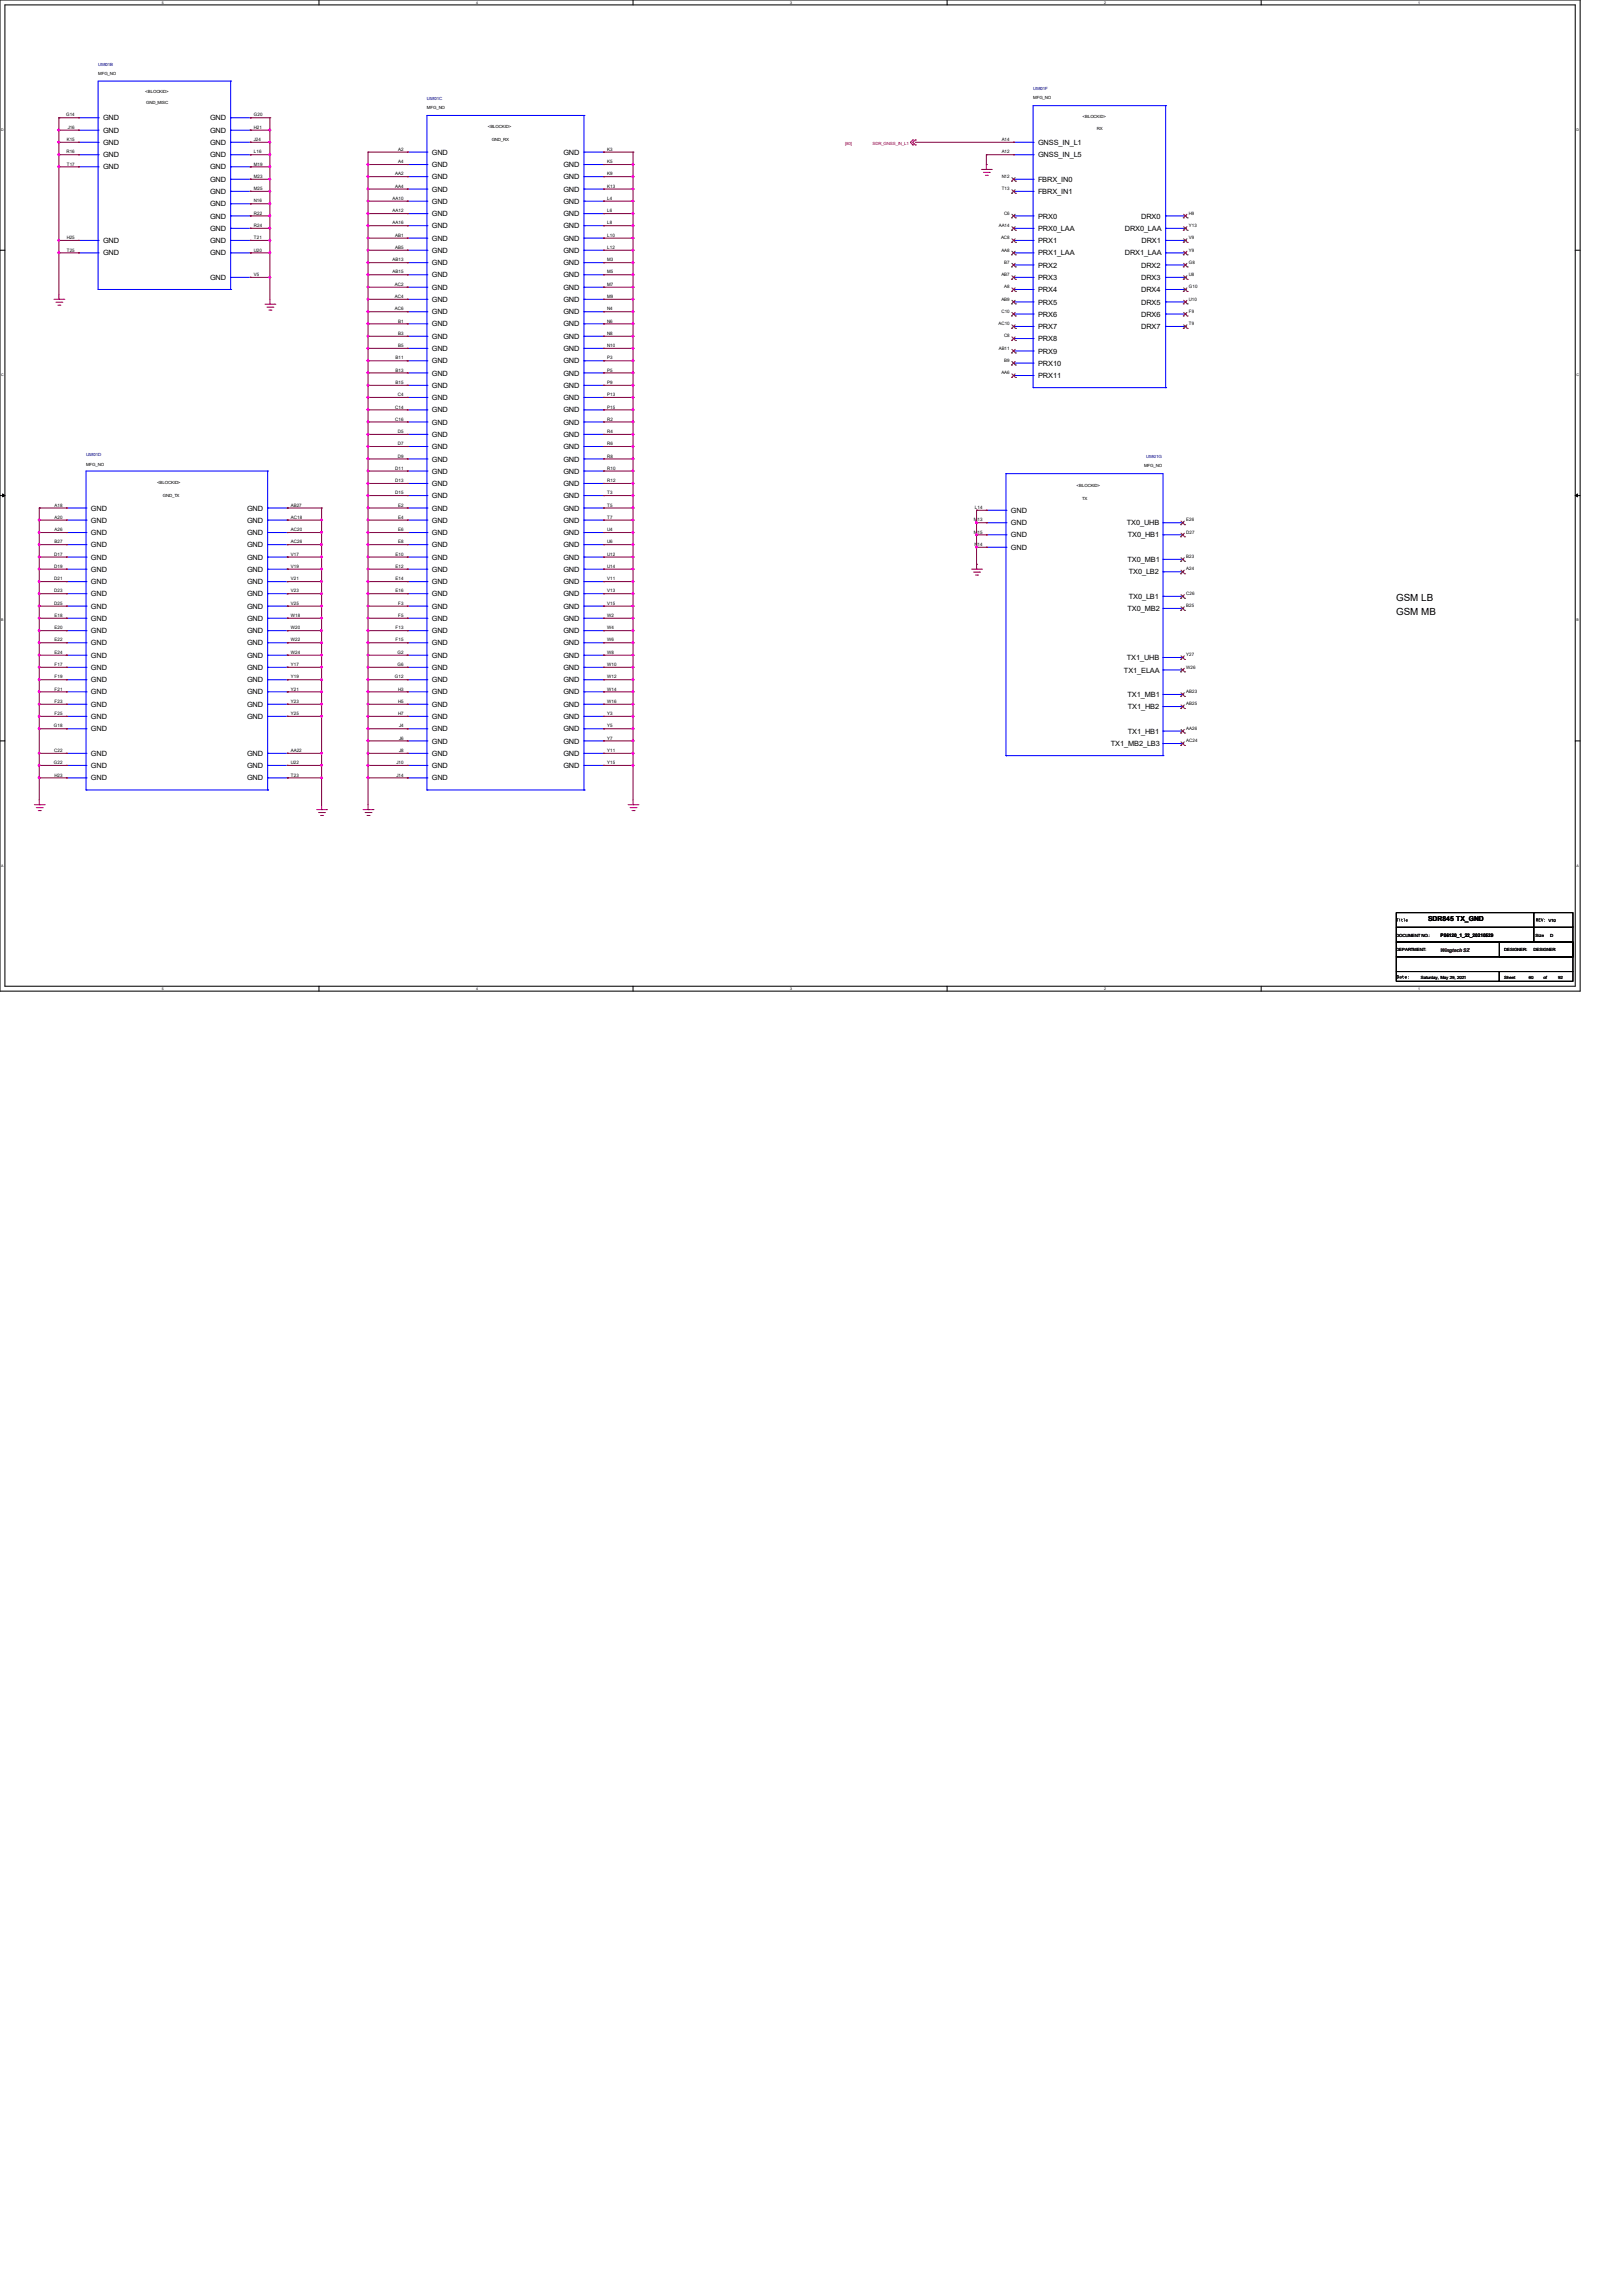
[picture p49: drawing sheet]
<svg xmlns="http://www.w3.org/2000/svg" width="210mm" height="297mm" viewBox="0 0 210 297" stroke-linecap="round" stroke-linejoin="round" font-family="sans-serif">
<defs><g id="words">
<g font-size="1.3">
<text x="180.7" y="77.7">GSM LB</text>
<text x="180.7" y="79.6">GSM MB</text>
</g>
<g font-size=".9">
<text x="13.3" y="15.6">GND</text>
<text x="13.3" y="17.2">GND</text>
<text x="27.2" y="15.6">GND</text>
<text x="27.2" y="17.2">GND</text>
<text x="13.3" y="18.8">GND</text>
<text x="13.3" y="20.4">GND</text>
<text x="13.3" y="21.9">GND</text>
<text x="27.2" y="18.8">GND</text>
<text x="27.2" y="20.4">GND</text>
<text x="27.2" y="21.9">GND</text>
<text x="27.2" y="23.5">GND</text>
<text x="55.9" y="20">GND</text>
<text x="55.9" y="21.6">GND</text>
<text x="55.9" y="23.2">GND</text>
<text x="72.9" y="20">GND</text>
<text x="72.9" y="21.6">GND</text>
<text x="72.9" y="23.2">GND</text>
<text x="134.3" y="18.8">GNSS_IN_L1</text>
<text x="134.3" y="23.5">FBRX_IN0</text>
<text x="134.3" y="20.4">GNSS_IN_L5</text>
<text x="27.2" y="25.1">GND</text>
<text x="27.2" y="26.7">GND</text>
<text x="27.2" y="28.3">GND</text>
<text x="27.2" y="29.9">GND</text>
<text x="55.9" y="24.8">GND</text>
<text x="55.9" y="26.4">GND</text>
<text x="55.9" y="28">GND</text>
<text x="55.9" y="29.5">GND</text>
<text x="72.9" y="24.8">GND</text>
<text x="72.9" y="26.4">GND</text>
<text x="72.9" y="28">GND</text>
<text x="72.9" y="29.5">GND</text>
<text x="134.3" y="25.1">FBRX_IN1</text>
<text x="134.3" y="29.9">PRX0_LAA</text>
<text x="134.3" y="28.3">PRX0</text>
<text x="145.5" y="29.9">DRX0_LAA</text>
<text x="147.7" y="28.3">DRX0</text>
<text x="13.3" y="31.5">GND</text>
<text x="13.3" y="33.1">GND</text>
<text x="27.2" y="31.5">GND</text>
<text x="27.2" y="33.1">GND</text>
<text x="55.9" y="31.2">GND</text>
<text x="55.9" y="32.7">GND</text>
<text x="55.9" y="34.3">GND</text>
<text x="55.9" y="35.9">GND</text>
<text x="72.9" y="31.2">GND</text>
<text x="72.9" y="32.7">GND</text>
<text x="72.9" y="34.3">GND</text>
<text x="72.9" y="35.9">GND</text>
<text x="134.3" y="33.1">PRX1_LAA</text>
<text x="134.3" y="31.5">PRX1</text>
<text x="134.3" y="34.6">PRX2</text>
<text x="145.5" y="33.1">DRX1_LAA</text>
<text x="147.7" y="34.6">DRX2</text>
<text x="147.7" y="31.5">DRX1</text>
<text x="27.2" y="36.2">GND</text>
<text x="55.9" y="37.5">GND</text>
<text x="55.9" y="39.1">GND</text>
<text x="55.9" y="40.7">GND</text>
<text x="72.9" y="37.5">GND</text>
<text x="72.9" y="39.1">GND</text>
<text x="72.9" y="40.7">GND</text>
<text x="134.3" y="41">PRX6</text>
<text x="134.3" y="36.2">PRX3</text>
<text x="134.3" y="37.8">PRX4</text>
<text x="134.3" y="39.4">PRX5</text>
<text x="147.7" y="36.2">DRX3</text>
<text x="147.7" y="37.8">DRX4</text>
<text x="147.7" y="41">DRX6</text>
<text x="147.7" y="39.4">DRX5</text>
<text x="55.9" y="42.2">GND</text>
<text x="55.9" y="43.9">GND</text>
<text x="55.9" y="45.4">GND</text>
<text x="55.9" y="47">GND</text>
<text x="72.9" y="42.2">GND</text>
<text x="72.9" y="43.9">GND</text>
<text x="72.9" y="45.4">GND</text>
<text x="72.9" y="47">GND</text>
<text x="134.3" y="42.6">PRX7</text>
<text x="134.3" y="45.8">PRX9</text>
<text x="134.3" y="47.3">PRX10</text>
<text x="134.3" y="44.2">PRX8</text>
<text x="147.7" y="42.6">DRX7</text>
<text x="55.9" y="48.6">GND</text>
<text x="55.9" y="50.2">GND</text>
<text x="55.9" y="51.8">GND</text>
<text x="55.9" y="53.4">GND</text>
<text x="72.9" y="48.6">GND</text>
<text x="72.9" y="50.2">GND</text>
<text x="72.9" y="51.8">GND</text>
<text x="72.9" y="53.4">GND</text>
<text x="134.3" y="48.9">PRX11</text>
<text x="55.9" y="54.9">GND</text>
<text x="55.9" y="56.6">GND</text>
<text x="55.9" y="58.1">GND</text>
<text x="55.9" y="59.7">GND</text>
<text x="72.9" y="54.9">GND</text>
<text x="72.9" y="56.6">GND</text>
<text x="72.9" y="58.1">GND</text>
<text x="72.9" y="59.7">GND</text>
<text x="55.9" y="61.3">GND</text>
<text x="55.9" y="62.9">GND</text>
<text x="55.9" y="64.5">GND</text>
<text x="72.9" y="61.3">GND</text>
<text x="72.9" y="62.9">GND</text>
<text x="72.9" y="64.5">GND</text>
<text x="11.8" y="66.1">GND</text>
<text x="11.8" y="67.6">GND</text>
<text x="11.8" y="69.3">GND</text>
<text x="11.8" y="70.8">GND</text>
<text x="32" y="66.1">GND</text>
<text x="32" y="67.6">GND</text>
<text x="32" y="69.3">GND</text>
<text x="32" y="70.8">GND</text>
<text x="55.9" y="66.1">GND</text>
<text x="55.9" y="67.6">GND</text>
<text x="55.9" y="69.3">GND</text>
<text x="55.9" y="70.8">GND</text>
<text x="72.9" y="66.1">GND</text>
<text x="72.9" y="67.6">GND</text>
<text x="72.9" y="69.3">GND</text>
<text x="72.9" y="70.8">GND</text>
<text x="130.8" y="66.4">GND</text>
<text x="130.8" y="68">GND</text>
<text x="130.8" y="69.6">GND</text>
<text x="130.8" y="71.2">GND</text>
<text x="145.8" y="68">TX0_UHB</text>
<text x="145.9" y="69.6">TX0_HB1</text>
<text x="11.8" y="72.4">GND</text>
<text x="11.8" y="74">GND</text>
<text x="11.8" y="75.6">GND</text>
<text x="11.8" y="77.2">GND</text>
<text x="32" y="72.4">GND</text>
<text x="32" y="74">GND</text>
<text x="32" y="75.6">GND</text>
<text x="32" y="77.2">GND</text>
<text x="55.9" y="72.4">GND</text>
<text x="55.9" y="74">GND</text>
<text x="55.9" y="75.6">GND</text>
<text x="55.9" y="77.2">GND</text>
<text x="72.9" y="72.4">GND</text>
<text x="72.9" y="74">GND</text>
<text x="72.9" y="75.6">GND</text>
<text x="72.9" y="77.2">GND</text>
<text x="145.9" y="72.7">TX0_MB1</text>
<text x="146.1" y="74.3">TX0_LB2</text>
<text x="146.1" y="77.5">TX0_LB1</text>
<text x="11.8" y="78.8">GND</text>
<text x="11.8" y="80.3">GND</text>
<text x="11.8" y="82">GND</text>
<text x="11.8" y="83.5">GND</text>
<text x="32" y="78.8">GND</text>
<text x="32" y="80.3">GND</text>
<text x="32" y="82">GND</text>
<text x="32" y="83.5">GND</text>
<text x="55.9" y="78.8">GND</text>
<text x="55.9" y="80.3">GND</text>
<text x="55.9" y="82">GND</text>
<text x="55.9" y="83.5">GND</text>
<text x="72.9" y="78.8">GND</text>
<text x="72.9" y="80.3">GND</text>
<text x="72.9" y="82">GND</text>
<text x="72.9" y="83.5">GND</text>
<text x="145.9" y="79.1">TX0_MB2</text>
<text x="11.8" y="85.1">GND</text>
<text x="11.8" y="86.7">GND</text>
<text x="11.8" y="88.3">GND</text>
<text x="11.8" y="89.9">GND</text>
<text x="32" y="85.1">GND</text>
<text x="32" y="86.7">GND</text>
<text x="32" y="88.3">GND</text>
<text x="32" y="89.9">GND</text>
<text x="55.9" y="85.1">GND</text>
<text x="55.9" y="86.7">GND</text>
<text x="55.9" y="88.3">GND</text>
<text x="55.9" y="89.9">GND</text>
<text x="72.9" y="85.1">GND</text>
<text x="72.9" y="86.7">GND</text>
<text x="72.9" y="88.3">GND</text>
<text x="72.9" y="89.9">GND</text>
<text x="145.4" y="87">TX1_ELAA</text>
<text x="145.8" y="85.4">TX1_UHB</text>
<text x="11.8" y="91.5">GND</text>
<text x="11.8" y="93">GND</text>
<text x="11.8" y="94.7">GND</text>
<text x="32" y="91.5">GND</text>
<text x="32" y="93">GND</text>
<text x="55.9" y="91.5">GND</text>
<text x="55.9" y="93">GND</text>
<text x="55.9" y="94.7">GND</text>
<text x="72.9" y="91.5">GND</text>
<text x="72.9" y="93">GND</text>
<text x="72.9" y="94.7">GND</text>
<text x="145.9" y="90.2">TX1_MB1</text>
<text x="145.9" y="95">TX1_HB1</text>
<text x="145.9" y="91.8">TX1_HB2</text>
<text x="11.8" y="97.8">GND</text>
<text x="11.8" y="99.4">GND</text>
<text x="11.8" y="101">GND</text>
<text x="32" y="97.8">GND</text>
<text x="32" y="99.4">GND</text>
<text x="32" y="101">GND</text>
<text x="55.9" y="96.2">GND</text>
<text x="55.9" y="97.8">GND</text>
<text x="55.9" y="99.4">GND</text>
<text x="55.9" y="101">GND</text>
<text x="72.9" y="96.2">GND</text>
<text x="72.9" y="97.8">GND</text>
<text x="72.9" y="99.4">GND</text>
<text x="143.7" y="96.6">TX1_MB2_LB3</text>
<text x="184.8" y="119.3">SDR845 TX_GND</text>
</g>
<g font-size=".6" fill="#000080">
<text x="12.7" y="8.5">U5801B</text>
<text x="133.7" y="11.7">U5801F</text>
<text x="55.2" y="13">U5801C</text>
<text x="11.1" y="59">U5801D</text>
<text x="148.3" y="59.3">U5801G</text>
</g>
<g font-size=".6">
<text x="12.7" y="9.7">MFG_NO</text>
<text x="18.8" y="12">&lt;BLOCKID&gt;</text>
<text x="8.6" y="15.1">G14</text>
<text x="8.8" y="16.7">J16</text>
<text x="18.9" y="13.5">GND_MISC</text>
<text x="32.8" y="15.1">G20</text>
<text x="32.8" y="16.7">H21</text>
<text x="55.2" y="14.1">MFG_NO</text>
<text x="63.1" y="16.6">&lt;BLOCKID&gt;</text>
<text x="133.7" y="12.9">MFG_NO</text>
<text x="140.1" y="15.2">&lt;BLOCKID&gt;</text>
<text x="141.9" y="16.8">RX</text>
<text x="8.6" y="19.9">R16</text>
<text x="8.6" y="18.2">K15</text>
<text x="8.6" y="21.4">T17</text>
<text x="32.8" y="18.2">J24</text>
<text x="32.8" y="19.9">L16</text>
<text x="32.8" y="21.4">M19</text>
<text x="32.8" y="23">M23</text>
<text x="51.1" y="22.7">AA2</text>
<text x="51.5" y="19.5">A2</text>
<text x="51.5" y="21.1">A4</text>
<text x="63.6" y="18.2">GND_RX</text>
<text x="78.6" y="19.5">K3</text>
<text x="78.6" y="21.1">K5</text>
<text x="78.6" y="22.7">K9</text>
<text x="129.6" y="18.2">A14</text>
<text x="129.6" y="23">N12</text>
<text x="129.6" y="19.9">A12</text>
<text x="32.8" y="24.6">M25</text>
<text x="32.8" y="26.2">N16</text>
<text x="32.8" y="27.8">R22</text>
<text x="32.8" y="29.4">R24</text>
<text x="50.8" y="25.9">AA10</text>
<text x="50.8" y="27.5">AA12</text>
<text x="50.8" y="29">AA16</text>
<text x="51.1" y="24.3">AA4</text>
<text x="78.6" y="24.3">K13</text>
<text x="78.6" y="25.9">L4</text>
<text x="78.6" y="27.5">L6</text>
<text x="78.6" y="29">L8</text>
<text x="129.2" y="29.4">AA14</text>
<text x="129.6" y="24.6">T13</text>
<text x="129.9" y="27.8">C6</text>
<text x="153.8" y="27.8">H9</text>
<text x="153.8" y="29.4">Y13</text>
<text x="8.6" y="30.9">H25</text>
<text x="8.6" y="32.6">T25</text>
<text x="32.8" y="30.9">T21</text>
<text x="32.8" y="32.6">U20</text>
<text x="32.8" y="35.7">V5</text>
<text x="50.8" y="33.8">AB13</text>
<text x="50.8" y="35.4">AB15</text>
<text x="51.1" y="30.6">AB1</text>
<text x="51.1" y="32.2">AB5</text>
<text x="78.6" y="30.6">L10</text>
<text x="78.6" y="32.2">L12</text>
<text x="78.6" y="33.8">M3</text>
<text x="78.6" y="35.4">M5</text>
<text x="129.5" y="30.9">AC8</text>
<text x="129.6" y="32.6">AA8</text>
<text x="129.6" y="35.7">AB7</text>
<text x="130" y="34.1">B7</text>
<text x="153.8" y="30.9">V9</text>
<text x="153.8" y="32.6">Y9</text>
<text x="153.8" y="34.1">G8</text>
<text x="153.8" y="35.7">U8</text>
<text x="51.1" y="37">AC2</text>
<text x="51.1" y="38.6">AC4</text>
<text x="51.1" y="40.2">AC6</text>
<text x="51.5" y="41.7">B1</text>
<text x="78.6" y="37">M7</text>
<text x="78.6" y="38.6">M9</text>
<text x="78.6" y="40.2">N4</text>
<text x="78.6" y="41.7">N6</text>
<text x="129.6" y="40.5">C10</text>
<text x="129.6" y="38.9">AB9</text>
<text x="130" y="37.3">A8</text>
<text x="153.8" y="37.3">G10</text>
<text x="153.8" y="40.5">F9</text>
<text x="153.8" y="38.9">U10</text>
<text x="51.2" y="46.5">B11</text>
<text x="51.5" y="43.3">B3</text>
<text x="51.5" y="44.9">B5</text>
<text x="78.6" y="43.3">N8</text>
<text x="78.6" y="44.9">N10</text>
<text x="78.6" y="46.5">P3</text>
<text x="129.2" y="42.1">AC10</text>
<text x="129.2" y="45.3">AB11</text>
<text x="129.9" y="43.6">C8</text>
<text x="130" y="46.8">B9</text>
<text x="153.8" y="42.1">T9</text>
<text x="51.1" y="52.9">C14</text>
<text x="51.2" y="48.1">B13</text>
<text x="51.2" y="49.7">B15</text>
<text x="51.5" y="51.3">C4</text>
<text x="78.6" y="48.1">P5</text>
<text x="78.6" y="49.7">P9</text>
<text x="78.6" y="51.3">P13</text>
<text x="78.6" y="52.9">P15</text>
<text x="129.6" y="48.4">AA6</text>
<text x="51.1" y="54.4">C16</text>
<text x="51.5" y="56">D5</text>
<text x="51.5" y="57.6">D7</text>
<text x="51.5" y="59.2">D9</text>
<text x="78.6" y="54.4">R2</text>
<text x="78.6" y="56">R4</text>
<text x="78.6" y="57.6">R6</text>
<text x="78.6" y="59.2">R8</text>
<text x="7.1" y="65.6">A18</text>
<text x="11.1" y="60.2">MFG_NO</text>
<text x="20.3" y="62.6">&lt;BLOCKID&gt;</text>
<text x="21.1" y="64.3">GND_TX</text>
<text x="37.6" y="65.6">AB27</text>
<text x="51.1" y="60.8">D11</text>
<text x="51.1" y="62.4">D13</text>
<text x="51.1" y="64">D15</text>
<text x="51.5" y="65.6">E2</text>
<text x="78.6" y="60.8">R10</text>
<text x="78.6" y="62.4">R12</text>
<text x="78.6" y="64">T3</text>
<text x="78.6" y="65.6">T5</text>
<text x="126.2" y="65.9">L14</text>
<text x="139.3" y="63">&lt;BLOCKID&gt;</text>
<text x="140" y="64.7">TX</text>
<text x="148" y="60.5">MFG_NO</text>
<text x="7" y="71.9">D17</text>
<text x="7.1" y="67.1">A20</text>
<text x="7.1" y="68.7">A26</text>
<text x="7.1" y="70.3">B27</text>
<text x="37.6" y="67.1">AC18</text>
<text x="37.6" y="68.7">AC20</text>
<text x="37.6" y="70.3">AC26</text>
<text x="37.6" y="71.9">V17</text>
<text x="51.2" y="71.9">E10</text>
<text x="51.5" y="67.1">E4</text>
<text x="51.5" y="68.7">E6</text>
<text x="51.5" y="70.3">E8</text>
<text x="78.6" y="67.1">T7</text>
<text x="78.6" y="68.7">U4</text>
<text x="78.6" y="70.3">U6</text>
<text x="78.6" y="71.9">U12</text>
<text x="126" y="67.5">M13</text>
<text x="126" y="69">M15</text>
<text x="126.1" y="70.7">N14</text>
<text x="153.5" y="67.5">E26</text>
<text x="153.5" y="69">D27</text>
<text x="7" y="73.5">D19</text>
<text x="7" y="75.1">D21</text>
<text x="7" y="76.7">D23</text>
<text x="37.6" y="73.5">V19</text>
<text x="37.6" y="75.1">V21</text>
<text x="37.6" y="76.7">V23</text>
<text x="51.2" y="73.5">E12</text>
<text x="51.2" y="75.1">E14</text>
<text x="51.2" y="76.7">E16</text>
<text x="78.6" y="73.5">U14</text>
<text x="78.6" y="75.1">V11</text>
<text x="78.6" y="76.7">V13</text>
<text x="153.5" y="73.8">A24</text>
<text x="153.5" y="77">C26</text>
<text x="153.5" y="72.2">B23</text>
<text x="7" y="78.3">D25</text>
<text x="7.1" y="79.8">E18</text>
<text x="7.1" y="81.5">E20</text>
<text x="7.1" y="83">E22</text>
<text x="37.6" y="78.3">V25</text>
<text x="37.6" y="79.8">W18</text>
<text x="37.6" y="81.5">W20</text>
<text x="37.6" y="83">W22</text>
<text x="51.2" y="81.5">F13</text>
<text x="51.2" y="83">F15</text>
<text x="51.5" y="78.3">F3</text>
<text x="51.5" y="79.8">F5</text>
<text x="78.6" y="78.3">V15</text>
<text x="78.6" y="79.8">W2</text>
<text x="78.6" y="81.5">W4</text>
<text x="78.6" y="83">W6</text>
<text x="153.5" y="78.6">B25</text>
<text x="7.1" y="84.6">E24</text>
<text x="7.1" y="86.2">F17</text>
<text x="7.1" y="87.8">F19</text>
<text x="7.1" y="89.4">F21</text>
<text x="37.6" y="84.6">W24</text>
<text x="37.6" y="86.2">Y17</text>
<text x="37.6" y="87.8">Y19</text>
<text x="37.6" y="89.4">Y21</text>
<text x="51.1" y="87.8">G12</text>
<text x="51.4" y="84.6">G2</text>
<text x="51.4" y="86.2">G6</text>
<text x="51.5" y="89.4">H3</text>
<text x="78.6" y="84.6">W8</text>
<text x="78.6" y="86.2">W10</text>
<text x="78.6" y="87.8">W12</text>
<text x="78.6" y="89.4">W14</text>
<text x="153.5" y="84.9">Y27</text>
<text x="153.5" y="86.5">W26</text>
<text x="153.5" y="89.7">AB23</text>
<text x="7" y="94.1">G18</text>
<text x="7.1" y="91">F23</text>
<text x="7.1" y="92.5">F25</text>
<text x="37.6" y="91">Y23</text>
<text x="37.6" y="92.5">Y25</text>
<text x="51.5" y="91">H5</text>
<text x="51.5" y="92.5">H7</text>
<text x="51.6" y="94.1">J4</text>
<text x="51.6" y="95.7">J6</text>
<text x="78.6" y="91">W16</text>
<text x="78.6" y="92.5">Y3</text>
<text x="78.6" y="94.1">Y5</text>
<text x="78.6" y="95.7">Y7</text>
<text x="153.5" y="94.4">AA26</text>
<text x="153.5" y="91.3">AB25</text>
<text x="7" y="98.9">G22</text>
<text x="7" y="97.3">C22</text>
<text x="7.1" y="100.5">H23</text>
<text x="37.6" y="97.3">AA22</text>
<text x="37.6" y="98.9">U22</text>
<text x="37.6" y="100.5">T23</text>
<text x="51.3" y="98.9">J10</text>
<text x="51.3" y="100.5">J14</text>
<text x="51.6" y="97.3">J8</text>
<text x="78.6" y="97.3">Y11</text>
<text x="78.6" y="98.9">Y15</text>
<text x="153.5" y="96.1">AC24</text>
<text x="200.4" y="119.3">V10</text>
<text x="180.7" y="121.2">DOCUMENT NO.:</text>
<text x="180.7" y="123.1">DEPARTMENT:</text>
<text x="186.4" y="121.2">P86120_1_22_20210529</text>
<text x="194.6" y="123.1">DESIGNER:</text>
<text x="198.5" y="123.1">DESIGNER</text>
<text x="198.7" y="121.2">Size</text>
<text x="200.6" y="121.2">D</text>
<text x="183.8" y="126.7">Saturday, May 29, 2021</text>
<text x="194.6" y="126.7">Sheet</text>
<text x="197.8" y="126.7">60</text>
<text x="199.7" y="126.7">of</text>
<text x="201.6" y="126.7">92</text>
</g>
<g font-size=".6" fill="#f00">
<text x="109.3" y="18.7">[80]</text>
<text x="112.9" y="18.7">SDR_GNSS_IN_L1</text>
</g>
<text font-size=".6" fill="#400040" x="186.4" y="123.1">Wingtech SZ</text>
<g font-size=".5">
<text x="21" y=".5">5</text>
<text x="61.6" y=".5">4</text>
<text x="102.2" y=".5">3</text>
<text x="142.9" y=".5">2</text>
<text x="183.5" y=".5">1</text>
<text x=".2" y="16.9">D</text>
<text x="204" y="16.9">D</text>
<text x=".2" y="48.6">C</text>
<text x="204" y="48.6">C</text>
<text x=".2" y="80.4">B</text>
<text x="204" y="80.4">B</text>
<text x=".2" y="112.1">A</text>
<text x="204" y="112.1">A</text>
<text x="21" y="128.1">5</text>
<text x="61.6" y="128.1">4</text>
<text x="102.2" y="128.1">3</text>
<text x="142.9" y="128.1">2</text>
<text x="183.5" y="128.1">1</text>
</g>
</g></defs>
<g fill="none" stroke="#000" stroke-width=".13">
<path d="M0 0h204.5v128.3h-204.5zM.6 .6h203.2v127h-203.2zM41.3 0v.6M81.9 0v.6M122.6 0v.6M163.2 0v.6M0 32.4h.6M203.8 32.4h.7M0 64.1h.6M203.8 64.1h.7M0 95.9h.6M203.8 95.9h.7"/>
<path d="M180.7 118.1h17.8v1.9h-17.8zM198.5 118.1h5v1.9h-5zM41.3 127.6v.7M81.9 127.6v.7M122.6 127.6v.7M163.2 127.6v.7M180.7 120h17.8v1.9h-17.8zM180.7 125.7h13.3v1.3h-13.3zM180.7 123.8h22.8v1.9h-22.8zM180.7 121.9h22.8v1.9h-22.8zM194 125.7h9.5v1.3h-9.5zM194 121.9h9.5v1.9h-9.5z"/>
<path d="M198.5 120h5v1.9h-5z"/>
</g>
<path d="M.3 63.9l.3 .2-.3 .2zM203.8 64.1l.3-.2v.4z" fill="#000" stroke="#000" stroke-width=".13"/>
<g fill="none" stroke="#f00" stroke-width=".13">
<path d="M10.2 15.2h.1M10.2 16.8h.1M10.2 18.4h.1M32.4 15.2h.1M32.4 16.8h.1M32.4 18.4h.1M52.7 19.7h.1M78.1 19.7h.1M118.1 18.1h.1M118.1 18.8h.1M118.1 18.1l-.3 .3 .3 .4M118.4 18.1h.1"/>
<path d="M118.4 18.8h.1M118.4 18.1l-.3 .3 .3 .4M131.1 18.4h.1M7 38.7h1.3M7.2 39.1h.8M7.5 39.5h.2M7.6 38.7h.1M7.6 38.1v.6M7.7 39.5h.1M8 39.1h.1M8.3 38.7h.1M10.2 20h.1"/>
<path d="M10.2 21.6h.1M10.2 31.1h.1M10.2 32.7h.1M32.4 20h.1M32.4 21.6h.1M32.4 23.2h.1M32.4 24.8h.1M32.4 26.4h.1M32.4 27.9h.1M32.4 29.5h.1M32.4 31.1h.1M32.4 32.7h.1"/>
<path d="M32.4 35.9h.1M34.3 39.4h1.3M34.5 39.8h.8M34.9 39.4h.1M34.9 38.7v.7M35.3 39.8h.1M35.6 39.4h.1M52.7 21.3h.1M52.7 22.9h.1M52.7 24.5h.1M52.7 26h.1M52.7 27.6h.1"/>
<path d="M52.7 29.2h.1M52.7 30.8h.1M52.7 32.4h.1M52.7 34h.1M52.7 35.6h.1M52.7 37.2h.1M52.7 38.7h.1M78.1 21.3h.1M78.1 22.9h.1M78.1 24.5h.1M78.1 26h.1M78.1 27.6h.1"/>
<path d="M78.1 29.2h.1M78.1 30.8h.1M78.1 32.4h.1M78.1 34h.1M78.1 35.6h.1M78.1 37.2h.1M78.1 38.7h.1M127 21.9h1.3M127.3 22.3h.7M127.5 22.7h.3M127.6 21.9h.1M127.6 21.3v.6"/>
<path d="M127.8 22.7h.1M128 22.3h.1M128.3 21.9h.1M131.1 23.2h.1M131.1 24.8h.1M131.1 29.5h.1M131.1 32.7h.1M131.1 20h.1M131.1 27.9h.1M131.1 31.1h.1M131.1 34.3h.1M131.1 35.9h.1"/>
<path d="M131.1 37.5h.1M131.1 39.1h.1M153.4 27.9h.1M153.4 29.5h.1M153.4 31.1h.1M153.4 32.7h.1M153.4 34.3h.1M153.4 35.9h.1M153.4 37.5h.1M153.4 39.1h.1M34.8 40.1h.3M35.1 40.1h.1"/>
<path d="M52.7 40.3h.1M52.7 41.9h.1M52.7 43.5h.1M52.7 45.1h.1M52.7 46.7h.1M52.7 48.3h.1M52.7 49.9h.1M52.7 51.4h.1M52.7 53h.1M52.7 54.6h.1M52.7 56.2h.1M52.7 57.8h.1"/>
<path d="M52.7 59.4h.1M78.1 40.3h.1M78.1 41.9h.1M78.1 43.5h.1M78.1 45.1h.1M78.1 46.7h.1M78.1 48.3h.1M78.1 49.9h.1M78.1 51.4h.1M78.1 53h.1M78.1 54.6h.1M78.1 56.2h.1"/>
<path d="M78.1 57.8h.1M78.1 59.4h.1M131.1 40.6h.1M131.1 42.2h.1M131.1 45.4h.1M131.1 47h.1M131.1 43.8h.1M131.1 48.6h.1M153.4 40.6h.1M153.4 42.2h.1M8.6 65.7h.1M8.6 67.3h.1"/>
<path d="M8.6 68.9h.1M8.6 70.5h.1M8.6 72.1h.1M8.6 73.7h.1M8.6 75.3h.1M8.6 76.8h.1M8.6 78.4h.1M37.2 65.7h.1M37.2 67.3h.1M37.2 68.9h.1M37.2 70.5h.1M37.2 72.1h.1"/>
<path d="M37.2 73.7h.1M37.2 75.3h.1M37.2 76.8h.1M37.2 78.4h.1M52.7 61h.1M52.7 62.6h.1M52.7 64.1h.1M52.7 65.7h.1M52.7 67.3h.1M52.7 68.9h.1M52.7 70.5h.1M52.7 72.1h.1"/>
<path d="M52.7 73.7h.1M52.7 75.3h.1M52.7 76.8h.1M52.7 78.4h.1M78.1 61h.1M78.1 62.6h.1M78.1 64.1h.1M78.1 65.7h.1M78.1 67.3h.1M78.1 68.9h.1M78.1 70.5h.1M78.1 72.1h.1"/>
<path d="M78.1 73.7h.1M78.1 75.3h.1M78.1 76.8h.1M78.1 78.4h.1M125.7 73.7h1.3M126 74h.7M126.2 74.4h.3M126.4 73.7h.1M126.4 73v.7M126.5 74.4h.1M126.7 74h.1M127 73.7h.1"/>
<path d="M127.6 66h.1M127.6 67.6h.1M127.6 69.2h.1M127.6 70.8h.1M153 67.6h.1M153 69.2h.1M153 74h.1M153 77.2h.1M153 72.4h.1M153 78.7h.1M8.6 80h.1M8.6 81.6h.1"/>
<path d="M8.6 83.2h.1M8.6 84.8h.1M8.6 86.4h.1M8.6 88h.1M8.6 89.5h.1M8.6 91.1h.1M8.6 92.7h.1M8.6 94.3h.1M8.6 97.5h.1M8.6 99.1h.1M37.2 80h.1M37.2 81.6h.1"/>
<path d="M37.2 83.2h.1M37.2 84.8h.1M37.2 86.4h.1M37.2 88h.1M37.2 89.5h.1M37.2 91.1h.1M37.2 92.7h.1M37.2 97.5h.1M37.2 99.1h.1M52.7 80h.1M52.7 81.6h.1M52.7 83.2h.1"/>
<path d="M52.7 84.8h.1M52.7 86.4h.1M52.7 88h.1M52.7 89.5h.1M52.7 91.1h.1M52.7 92.7h.1M52.7 94.3h.1M52.7 95.9h.1M52.7 97.5h.1M52.7 99.1h.1M78.1 80h.1M78.1 81.6h.1"/>
<path d="M78.1 83.2h.1M78.1 84.8h.1M78.1 86.4h.1M78.1 88h.1M78.1 89.5h.1M78.1 91.1h.1M78.1 92.7h.1M78.1 94.3h.1M78.1 95.9h.1M78.1 97.5h.1M78.1 99.1h.1M153 85.1h.1"/>
<path d="M153 86.7h.1M153 94.6h.1M153 91.4h.1M153 89.9h.1M153 96.2h.1M4.4 104.1h1.3M4.7 104.5h.8M5 104.9h.2M5.1 104.1h.1M5.1 103.5v.6M5.2 104.9h.1M5.5 104.5h.1"/>
<path d="M5.7 104.1h.1M8.6 100.7h.1M37.2 100.7h.1M41 104.8h1.2M41.2 105.2h.8M41.5 105.5h.2M41.6 104.8h.1M41.6 104.1v.7M41.7 105.5h.1M42 105.2h.1M42.2 104.8h.1M47 104.8h1.3"/>
<path d="M47.2 105.2h.8M47.5 105.5h.3M47.6 104.8h.1M47.6 104.1v.7M47.8 105.5h.1M48 105.2h.1M48.3 104.8h.1M52.7 100.7h.1M81.3 104.1h1.2M81.5 104.5h.8M81.8 104.9h.2M81.9 104.1h.1"/>
<path d="M81.9 103.5v.6M82 104.9h.1M82.3 104.5h.1M82.5 104.1h.1"/>
</g>
<g fill="#000">
<path d="M180.7 118.9h.3h-.1v.4l-.1-.4zM181.1 118.9h.1zM181 119h.2v.3zM181.4 118.9l.1 .1h-.1v.2l.1 .1-.1-.1-.1-.2zM181.6 118.9h.2v.4l-.1-.4zM181.9 119l.2 .1h-.1v.1h.1a.14 .14 0 0 1-.2 0 .14 .14 0 0 1 0-.2zM182 119l.1 .1z"/>
<path d="M180.7 118.9h.3h-.1v.4l-.1-.4zM181.1 118.9h.1zM181 119h.2v.3zM181.4 118.9l.1 .1h-.1v.2l.1 .1-.1-.1-.1-.2zM181.6 118.9h.2v.4l-.1-.4zM181.9 119l.2 .1h-.1v.1h.1a.14 .14 0 0 1-.2 0 .14 .14 0 0 1 0-.2zM182 119l.1 .1z"/>
<path d="M180.7 118.9h.3h-.1v.4l-.1-.4zM181.1 118.9h.1zM181 119h.2v.3zM181.4 118.9l.1 .1h-.1v.2l.1 .1-.1-.1-.1-.2zM181.6 118.9h.2v.4l-.1-.4zM181.9 119l.2 .1h-.1v.1h.1a.14 .14 0 0 1-.2 0 .14 .14 0 0 1 0-.2zM182 119l.1 .1z"/>
<path d="M198.8 118.9h.2l-.1 .2 .1 .2-.2-.2v.2zM198.8 118.9v.1h.2zM199.1 118.9h.2h-.1v.1h.1l-.1 .1v.1l.2 .1h-.3zM199.4 118.9l.2 .3 .1-.3-.1 .4zM199.9 119.2v.1z"/>
<path d="M198.8 118.9h.2l-.1 .2 .1 .2-.2-.2v.2zM198.8 118.9v.1h.2zM199.1 118.9h.2h-.1v.1h.1l-.1 .1v.1l.2 .1h-.3zM199.4 118.9l.2 .3 .1-.3-.1 .4zM199.9 119.2v.1z"/>
<path d="M198.8 118.9h.2l-.1 .2 .1 .2-.2-.2v.2zM198.8 118.9v.1h.2zM199.1 118.9h.2h-.1v.1h.1l-.1 .1v.1l.2 .1h-.3zM199.4 118.9l.2 .3 .1-.3-.1 .4zM199.9 119.2v.1z"/>
<path d="M180.8 126.2a.21 .21 0 0 1 .2 .2 .21 .21 0 0 1-.2 .2zM180.8 126.3v.3l.1-.1a.16 .16 0 0 0 .1-.1 .16 .16 0 0 0-.2-.1zM181.1 126.3l.2 .1 .1 .2h-.3v-.1l.2-.1h-.2zM181.2 126.5a.07 .07 0 0 0 .1 0 .07 .07 0 0 0-.1 0zM181.4 126.3l.2-.1v.1h.1l-.1 .1v.1l.1 .1h-.2zM181.8 126.4h.2v.1h-.2l.1 .1 .1-.1a.14 .14 0 0 1-.2 .1 .14 .14 0 0 1 0-.2zM181.9 126.4h.1zM182.2 126.3l.1 .1zM182.2 126.6h.1z"/>
<path d="M180.8 126.2a.21 .21 0 0 1 .2 .2 .21 .21 0 0 1-.2 .2zM180.8 126.3v.3l.1-.1a.16 .16 0 0 0 .1-.1 .16 .16 0 0 0-.2-.1zM181.1 126.3l.2 .1 .1 .2h-.3v-.1l.2-.1h-.2zM181.2 126.5a.07 .07 0 0 0 .1 0 .07 .07 0 0 0-.1 0zM181.4 126.3l.2-.1v.1h.1l-.1 .1v.1l.1 .1h-.2zM181.8 126.4h.2v.1h-.2l.1 .1 .1-.1a.14 .14 0 0 1-.2 .1 .14 .14 0 0 1 0-.2zM181.9 126.4h.1zM182.2 126.3l.1 .1zM182.2 126.6h.1z"/>
<path d="M180.8 126.2a.21 .21 0 0 1 .2 .2 .21 .21 0 0 1-.2 .2zM180.8 126.3v.3l.1-.1a.16 .16 0 0 0 .1-.1 .16 .16 0 0 0-.2-.1zM181.1 126.3l.2 .1 .1 .2h-.3v-.1l.2-.1h-.2zM181.2 126.5a.07 .07 0 0 0 .1 0 .07 .07 0 0 0-.1 0zM181.4 126.3l.2-.1v.1h.1l-.1 .1v.1l.1 .1h-.2zM181.8 126.4h.2v.1h-.2l.1 .1 .1-.1a.14 .14 0 0 1-.2 .1 .14 .14 0 0 1 0-.2zM181.9 126.4h.1zM182.2 126.3l.1 .1zM182.2 126.6h.1z"/>
</g>
<g fill="none" stroke="#00f" stroke-width=".13">
<path d="M10.2 15.2h2.5M10.2 16.8h2.5M10.2 18.4h2.5M12.7 15.2h.1M12.7 16.8h.1M12.7 18.4h.1M29.8 10.5h.1M29.8 15.2h.1M29.8 16.8h.1M29.8 18.4h.1M29.8 10.5h-17.1v27M29.8 10.5v27"/>
<path d="M29.8 15.2h2.6M29.8 16.8h2.6M29.8 18.4h2.6M52.7 19.7h2.5M55.2 19.7h.1M75.6 14.9h.1M75.6 19.7h.1M75.6 14.9h-20.4v87.3M75.6 14.9v87.3M75.6 19.7h2.5M131.1 18.4h2.6M133.7 18.4h.1"/>
<path d="M150.8 13.7h.1M150.8 13.7h-17.1v36.5M150.8 13.7v36.5M10.2 20h2.5M10.2 21.6h2.5M10.2 31.1h2.5M10.2 32.7h2.5M12.7 37.5h.1M12.7 20h.1M12.7 21.6h.1M12.7 31.1h.1M12.7 32.7h.1"/>
<path d="M12.7 37.5h17.1M29.8 37.5h.1M29.8 20h.1M29.8 21.6h.1M29.8 23.2h.1M29.8 24.8h.1M29.8 26.4h.1M29.8 27.9h.1M29.8 29.5h.1M29.8 31.1h.1M29.8 32.7h.1M29.8 35.9h.1"/>
<path d="M29.8 20h2.6M29.8 21.6h2.6M29.8 31.1h2.6M29.8 32.7h2.6M29.8 23.2h2.6M29.8 24.8h2.6M29.8 26.4h2.6M29.8 27.9h2.6M29.8 29.5h2.6M29.8 35.9h2.6M52.7 21.3h2.5M52.7 22.9h2.5"/>
<path d="M52.7 24.5h2.5M52.7 26h2.5M52.7 27.6h2.5M52.7 29.2h2.5M52.7 30.8h2.5M52.7 32.4h2.5M52.7 34h2.5M52.7 35.6h2.5M52.7 37.2h2.5M52.7 38.7h2.5M55.2 21.3h.1M55.2 22.9h.1"/>
<path d="M55.2 24.5h.1M55.2 26h.1M55.2 27.6h.1M55.2 29.2h.1M55.2 30.8h.1M55.2 32.4h.1M55.2 34h.1M55.2 35.6h.1M55.2 37.2h.1M55.2 38.7h.1M75.6 21.3h.1M75.6 22.9h.1"/>
<path d="M75.6 24.5h.1M75.6 26h.1M75.6 27.6h.1M75.6 29.2h.1M75.6 30.8h.1M75.6 32.4h.1M75.6 34h.1M75.6 35.6h.1M75.6 37.2h.1M75.6 38.7h.1M75.6 21.3h2.5M75.6 22.9h2.5"/>
<path d="M75.6 24.5h2.5M75.6 26h2.5M75.6 27.6h2.5M75.6 29.2h2.5M75.6 30.8h2.5M75.6 32.4h2.5M75.6 34h2.5M75.6 35.6h2.5M75.6 37.2h2.5M75.6 38.7h2.5M131.1 37.5h2.6M131.1 20h2.6"/>
<path d="M131.1 31.1h2.6M131.1 32.7h2.6M131.1 23.2h2.6M131.1 24.8h2.6M131.1 27.9h2.6M131.1 29.5h2.6M131.1 35.9h2.6M131.1 34.3h2.6M131.1 39.1h2.6M133.7 23.2h.1M133.7 24.8h.1M133.7 29.5h.1"/>
<path d="M133.7 32.7h.1M133.7 20h.1M133.7 27.9h.1M133.7 31.1h.1M133.7 34.3h.1M133.7 35.9h.1M133.7 37.5h.1M133.7 39.1h.1M150.8 27.9h.1M150.8 29.5h.1M150.8 31.1h.1M150.8 32.7h.1"/>
<path d="M150.8 34.3h.1M150.8 35.9h.1M150.8 37.5h.1M150.8 39.1h.1M150.8 37.5h2.6M150.8 31.1h2.6M150.8 32.7h2.6M150.8 27.9h2.6M150.8 29.5h2.6M150.8 35.9h2.6M150.8 34.3h2.6M150.8 39.1h2.6"/>
<path d="M52.7 40.3h2.5M52.7 41.9h2.5M52.7 43.5h2.5M52.7 45.1h2.5M52.7 46.7h2.5M52.7 48.3h2.5M52.7 49.9h2.5M52.7 51.4h2.5M52.7 53h2.5M52.7 54.6h2.5M52.7 56.2h2.5M52.7 57.8h2.5"/>
<path d="M52.7 59.4h2.5M55.2 40.3h.1M55.2 41.9h.1M55.2 43.5h.1M55.2 45.1h.1M55.2 46.7h.1M55.2 48.3h.1M55.2 49.9h.1M55.2 51.4h.1M55.2 53h.1M55.2 54.6h.1M55.2 56.2h.1"/>
<path d="M55.2 57.8h.1M55.2 59.4h.1M75.6 40.3h.1M75.6 41.9h.1M75.6 43.5h.1M75.6 45.1h.1M75.6 46.7h.1M75.6 48.3h.1M75.6 49.9h.1M75.6 51.4h.1M75.6 53h.1M75.6 54.6h.1"/>
<path d="M75.6 56.2h.1M75.6 57.8h.1M75.6 59.4h.1M75.6 40.3h2.5M75.6 41.9h2.5M75.6 43.5h2.5M75.6 45.1h2.5M75.6 46.7h2.5M75.6 48.3h2.5M75.6 49.9h2.5M75.6 51.4h2.5M75.6 53h2.5"/>
<path d="M75.6 54.6h2.5M75.6 56.2h2.5M75.6 57.8h2.5M75.6 59.4h2.5M131.1 40.6h2.6M131.1 42.2h2.6M131.1 45.4h2.6M131.1 47h2.6M131.1 43.8h2.6M131.1 48.6h2.6M133.7 50.2h.1M133.7 40.6h.1"/>
<path d="M133.7 42.2h.1M133.7 45.4h.1M133.7 47h.1M133.7 43.8h.1M133.7 48.6h.1M133.7 50.2h17.1M150.8 50.2h.1M150.8 40.6h.1M150.8 42.2h.1M150.8 40.6h2.6M150.8 42.2h2.6M8.6 65.7h2.5"/>
<path d="M8.6 67.3h2.5M8.6 68.9h2.5M8.6 70.5h2.5M8.6 72.1h2.5M8.6 73.7h2.5M8.6 75.3h2.5M8.6 76.8h2.5M8.6 78.4h2.5M11.1 65.7h.1M11.1 67.3h.1M11.1 68.9h.1M11.1 70.5h.1"/>
<path d="M11.1 72.1h.1M11.1 73.7h.1M11.1 75.3h.1M11.1 76.8h.1M11.1 78.4h.1M34.6 61h.1M34.6 65.7h.1M34.6 67.3h.1M34.6 68.9h.1M34.6 70.5h.1M34.6 72.1h.1M34.6 73.7h.1"/>
<path d="M34.6 75.3h.1M34.6 76.8h.1M34.6 78.4h.1M34.6 61h-23.5v41.2M34.6 61v41.2M34.6 65.7h2.6M34.6 67.3h2.6M34.6 68.9h2.6M34.6 70.5h2.6M34.6 72.1h2.6M34.6 73.7h2.6M34.6 75.3h2.6"/>
<path d="M34.6 76.8h2.6M34.6 78.4h2.6M52.7 61h2.5M52.7 65.7h2.5M52.7 67.3h2.5M52.7 68.9h2.5M52.7 70.5h2.5M52.7 72.1h2.5M52.7 73.7h2.5M52.7 75.3h2.5M52.7 76.8h2.5M52.7 78.4h2.5"/>
<path d="M52.7 62.6h2.5M52.7 64.1h2.5M55.2 61h.1M55.2 62.6h.1M55.2 64.1h.1M55.2 65.7h.1M55.2 67.3h.1M55.2 68.9h.1M55.2 70.5h.1M55.2 72.1h.1M55.2 73.7h.1M55.2 75.3h.1"/>
<path d="M55.2 76.8h.1M55.2 78.4h.1M75.6 61h.1M75.6 62.6h.1M75.6 64.1h.1M75.6 65.7h.1M75.6 67.3h.1M75.6 68.9h.1M75.6 70.5h.1M75.6 72.1h.1M75.6 73.7h.1M75.6 75.3h.1"/>
<path d="M75.6 76.8h.1M75.6 78.4h.1M75.6 61h2.5M75.6 65.7h2.5M75.6 67.3h2.5M75.6 68.9h2.5M75.6 70.5h2.5M75.6 72.1h2.5M75.6 73.7h2.5M75.6 75.3h2.5M75.6 76.8h2.5M75.6 78.4h2.5"/>
<path d="M75.6 62.6h2.5M75.6 64.1h2.5M127.6 67.6h2.6M127.6 69.2h2.6M127.6 66h2.6M127.6 70.8h2.6M130.2 61.3h.1M130.2 66h.1M130.2 67.6h.1M130.2 69.2h.1M130.2 70.8h.1M130.2 61.3h20.3v36.5"/>
<path d="M130.2 61.3v36.5M150.5 67.6h.1M150.5 69.2h.1M150.5 74h.1M150.5 77.2h.1M150.5 72.4h.1M150.5 78.7h.1M150.5 67.6h2.5M150.5 69.2h2.5M150.5 74h2.5M150.5 77.2h2.5M150.5 72.4h2.5"/>
<path d="M150.5 78.7h2.5M8.6 80h2.5M8.6 81.6h2.5M8.6 83.2h2.5M8.6 84.8h2.5M8.6 86.4h2.5M8.6 88h2.5M8.6 89.5h2.5M8.6 91.1h2.5M8.6 92.7h2.5M8.6 94.3h2.5M8.6 97.5h2.5"/>
<path d="M8.6 99.1h2.5M11.1 80h.1M11.1 81.6h.1M11.1 83.2h.1M11.1 84.8h.1M11.1 86.4h.1M11.1 88h.1M11.1 89.5h.1M11.1 91.1h.1M11.1 92.7h.1M11.1 94.3h.1M11.1 97.5h.1"/>
<path d="M11.1 99.1h.1M34.6 80h.1M34.6 81.6h.1M34.6 83.2h.1M34.6 84.8h.1M34.6 86.4h.1M34.6 88h.1M34.6 89.5h.1M34.6 91.1h.1M34.6 92.7h.1M34.6 97.5h.1M34.6 99.1h.1"/>
<path d="M34.6 80h2.6M34.6 81.6h2.6M34.6 83.2h2.6M34.6 84.8h2.6M34.6 86.4h2.6M34.6 88h2.6M34.6 89.5h2.6M34.6 91.1h2.6M34.6 92.7h2.6M34.6 97.5h2.6M34.6 99.1h2.6M52.7 80h2.5"/>
<path d="M52.7 81.6h2.5M52.7 83.2h2.5M52.7 84.8h2.5M52.7 86.4h2.5M52.7 88h2.5M52.7 89.5h2.5M52.7 91.1h2.5M52.7 92.7h2.5M52.7 94.3h2.5M52.7 97.5h2.5M52.7 99.1h2.5M52.7 95.9h2.5"/>
<path d="M55.2 80h.1M55.2 81.6h.1M55.2 83.2h.1M55.2 84.8h.1M55.2 86.4h.1M55.2 88h.1M55.2 89.5h.1M55.2 91.1h.1M55.2 92.7h.1M55.2 94.3h.1M55.2 95.9h.1M55.2 97.5h.1"/>
<path d="M55.2 99.1h.1M75.6 80h.1M75.6 81.6h.1M75.6 83.2h.1M75.6 84.8h.1M75.6 86.4h.1M75.6 88h.1M75.6 89.5h.1M75.6 91.1h.1M75.6 92.7h.1M75.6 94.3h.1M75.6 95.9h.1"/>
<path d="M75.6 97.5h.1M75.6 99.1h.1M75.6 80h2.5M75.6 81.6h2.5M75.6 83.2h2.5M75.6 84.8h2.5M75.6 86.4h2.5M75.6 88h2.5M75.6 89.5h2.5M75.6 91.1h2.5M75.6 92.7h2.5M75.6 94.3h2.5"/>
<path d="M75.6 97.5h2.5M75.6 99.1h2.5M75.6 95.9h2.5M130.2 97.8h.1M130.2 97.8h20.3M150.5 97.8h.1M150.5 85.1h.1M150.5 86.7h.1M150.5 94.6h.1M150.5 91.4h.1M150.5 89.9h.1M150.5 96.2h.1"/>
<path d="M150.5 85.1h2.5M150.5 86.7h2.5M150.5 94.6h2.5M150.5 91.4h2.5M150.5 89.9h2.5M150.5 96.2h2.5M8.6 100.7h2.5M11.1 102.2h.1M11.1 100.7h.1M11.1 102.2h23.5M34.6 102.2h.1M34.6 100.7h.1"/>
<path d="M34.6 100.7h2.6M52.7 100.7h2.5M55.2 102.2h.1M55.2 100.7h.1M55.2 102.2h20.4M75.6 102.2h.1"/>
</g>
<g fill="none" stroke="#804000" stroke-width=".13">
<path d="M130.9 23.5h.1M130.9 25h.1M130.9 29.8h.1M130.9 33h.1M130.9 28.2h.1M130.9 31.4h.1M130.9 34.5h.1M130.9 36.2h.1M130.9 37.7h.1M130.9 39.3h.1M130.9 23l.5 .5M130.9 24.6l.5 .4"/>
<path d="M130.9 29.3l.5 .5M130.9 32.5l.5 .5M130.9 27.7l.5 .5M130.9 30.9l.5 .5M130.9 34.1l.5 .4M130.9 35.7l.5 .5M130.9 37.3l.5 .4M130.9 38.9l.5 .4M131.4 23l-.5 .5M131.4 24.6l-.5 .4M131.4 29.3l-.5 .5M131.4 32.5l-.5 .5"/>
<path d="M131.4 27.7l-.5 .5M131.4 30.9l-.5 .5M131.4 34.1l-.5 .4M131.4 35.7l-.5 .5M131.4 37.3l-.5 .4M131.4 38.9l-.5 .4M131.4 23.5h.1M131.4 25h.1M131.4 29.8h.1M131.4 33h.1M131.4 28.2h.1M131.4 31.4h.1"/>
<path d="M131.4 34.5h.1M131.4 36.2h.1M131.4 37.7h.1M131.4 39.3h.1M153.1 28.2h.1M153.1 29.8h.1M153.1 31.4h.1M153.1 33h.1M153.1 34.5h.1M153.1 36.2h.1M153.1 37.7h.1M153.1 39.3h.1"/>
<path d="M153.2 27.7l.4 .5M153.2 29.3l.4 .5M153.2 30.9l.4 .5M153.2 32.5l.4 .5M153.2 34.1l.4 .4M153.2 35.7l.4 .5M153.2 37.3l.4 .4M153.2 38.9l.4 .4M153.6 27.7l-.5 .5M153.6 29.3l-.5 .5M153.6 30.9l-.5 .5M153.6 32.5l-.5 .5"/>
<path d="M153.6 34.1l-.5 .4M153.6 35.7l-.5 .5M153.6 37.3l-.5 .4M153.6 38.9l-.5 .4M153.6 28.2h.1M153.6 29.8h.1M153.6 31.4h.1M153.6 33h.1M153.6 34.5h.1M153.6 36.2h.1M153.6 37.7h.1M153.6 39.3h.1"/>
<path d="M130.9 40.9h.1M130.9 42.5h.1M130.9 45.7h.1M130.9 47.2h.1M130.9 44.1h.1M130.9 48.9h.1M130.9 40.4l.5 .5M130.9 42l.5 .5M130.9 45.2l.5 .5M130.9 46.8l.5 .4M130.9 43.6l.5 .5M130.9 48.4l.5 .5"/>
<path d="M131.4 40.4l-.5 .5M131.4 42l-.5 .5M131.4 45.2l-.5 .5M131.4 46.8l-.5 .4M131.4 43.6l-.5 .5M131.4 48.4l-.5 .5M131.4 40.9h.1M131.4 42.5h.1M131.4 45.7h.1M131.4 47.2h.1M131.4 44.1h.1M131.4 48.9h.1"/>
<path d="M153.1 40.9h.1M153.1 42.5h.1M153.2 40.4l.4 .5M153.2 42l.4 .5M153.6 40.4l-.5 .5M153.6 42l-.5 .5M153.6 40.9h.1M153.6 42.5h.1M152.8 67.9h.1M152.8 69.5h.1M152.8 74.3h.1M152.8 77.4h.1"/>
<path d="M152.8 72.6h.1M152.8 79h.1M152.8 67.4l.5 .5M152.8 69l.5 .5M152.8 73.8l.5 .5M152.8 77l.5 .4M152.8 72.2l.5 .4M152.8 78.5l.5 .5M153.2 67.4l-.4 .5M153.2 69l-.4 .5M153.2 73.8l-.4 .5M153.2 77l-.4 .4"/>
<path d="M153.2 72.2l-.4 .4M153.2 78.5l-.4 .5M153.3 67.9h.1M153.3 69.5h.1M153.3 74.3h.1M153.3 77.4h.1M153.3 72.6h.1M153.3 79h.1M152.8 85.3h.1M152.8 87h.1M152.8 94.9h.1M152.8 91.7h.1"/>
<path d="M152.8 90.1h.1M152.8 96.5h.1M152.8 84.9l.5 .4M152.8 86.5l.5 .5M152.8 94.4l.5 .5M152.8 91.2l.5 .5M152.8 89.7l.5 .4M152.8 96l.5 .5M153.2 84.9l-.4 .4M153.2 86.5l-.4 .5M153.2 94.4l-.4 .5M153.2 91.2l-.4 .5"/>
<path d="M153.2 89.7l-.4 .4M153.2 96l-.4 .5M153.3 85.3h.1M153.3 87h.1M153.3 94.9h.1M153.3 91.7h.1M153.3 90.1h.1M153.3 96.5h.1"/>
</g>
<g fill="none" stroke="#800040" stroke-width=".13">
<path d="M7.6 15.2h.1M7.6 16.8h.1M7.6 18.4h.1M7.6 15.2h2.6M7.6 15.2v22.9M7.6 16.8h2.6M7.6 18.4h2.6M32.4 15.2h.1M32.4 16.8h.1M32.4 18.4h.1M32.4 15.2h2.5M32.4 16.8h2.5"/>
<path d="M32.4 18.4h2.5M34.9 15.2h.1M34.9 16.8h.1M34.9 18.4h.1M34.9 15.2v23.5M47.6 19.7h.1M47.6 19.7h5.1M47.6 19.7v84.4M78.1 19.7h3.8M81.9 19.7h.1M81.9 19.7v83.8M118.4 18.4h12.7"/>
<path d="M131.1 18.4h.1M7.6 32.7h.1M7.6 20h.1M7.6 21.6h.1M7.6 31.1h.1M7.6 32.7h2.6M7.6 20h2.6M7.6 21.6h2.6M7.6 31.1h2.6M32.4 35.9h.1M32.4 20h.1M32.4 21.6h.1"/>
<path d="M32.4 23.2h.1M32.4 24.8h.1M32.4 26.4h.1M32.4 27.9h.1M32.4 29.5h.1M32.4 31.1h.1M32.4 32.7h.1M32.4 32.7h2.5M32.4 35.9h2.5M32.4 20h2.5M32.4 21.6h2.5M32.4 31.1h2.5"/>
<path d="M32.4 23.2h2.5M32.4 24.8h2.5M32.4 26.4h2.5M32.4 27.9h2.5M32.4 29.5h2.5M34.9 20h.1M34.9 21.6h.1M34.9 23.2h.1M34.9 24.8h.1M34.9 26.4h.1M34.9 27.9h.1M34.9 29.5h.1"/>
<path d="M34.9 31.1h.1M34.9 32.7h.1M34.9 35.9h.1M47.6 21.3h.1M47.6 22.9h.1M47.6 24.5h.1M47.6 26h.1M47.6 27.6h.1M47.6 29.2h.1M47.6 30.8h.1M47.6 32.4h.1M47.6 34h.1"/>
<path d="M47.6 35.6h.1M47.6 37.2h.1M47.6 38.7h.1M47.6 21.3h5.1M47.6 22.9h5.1M47.6 24.5h5.1M47.6 26h5.1M47.6 27.6h5.1M47.6 29.2h5.1M47.6 30.8h5.1M47.6 32.4h5.1M47.6 34h5.1"/>
<path d="M47.6 35.6h5.1M47.6 37.2h5.1M47.6 38.7h5.1M78.1 21.3h3.8M78.1 22.9h3.8M78.1 24.5h3.8M78.1 26h3.8M78.1 27.6h3.8M78.1 29.2h3.8M78.1 30.8h3.8M78.1 32.4h3.8M78.1 34h3.8"/>
<path d="M78.1 35.6h3.8M78.1 37.2h3.8M78.1 38.7h3.8M81.9 21.3h.1M81.9 38.7h.1M81.9 37.2h.1M81.9 35.6h.1M81.9 34h.1M81.9 32.4h.1M81.9 30.8h.1M81.9 29.2h.1M81.9 27.6h.1"/>
<path d="M81.9 26h.1M81.9 24.5h.1M81.9 22.9h.1M127.6 20h.1M127.6 21.3h.1M127.6 20h3.5M127.6 20v1.3M47.6 40.3h.1M47.6 41.9h.1M47.6 43.5h.1M47.6 45.1h.1M47.6 46.7h.1"/>
<path d="M47.6 48.3h.1M47.6 49.9h.1M47.6 51.4h.1M47.6 53h.1M47.6 54.6h.1M47.6 56.2h.1M47.6 57.8h.1M47.6 59.4h.1M47.6 40.3h5.1M47.6 41.9h5.1M47.6 43.5h5.1M47.6 45.1h5.1"/>
<path d="M47.6 46.7h5.1M47.6 48.3h5.1M47.6 49.9h5.1M47.6 51.4h5.1M47.6 53h5.1M47.6 54.6h5.1M47.6 56.2h5.1M47.6 57.8h5.1M47.6 59.4h5.1M78.1 40.3h3.8M78.1 41.9h3.8M78.1 43.5h3.8"/>
<path d="M78.1 45.1h3.8M78.1 46.7h3.8M78.1 48.3h3.8M78.1 49.9h3.8M78.1 51.4h3.8M78.1 53h3.8M78.1 54.6h3.8M78.1 56.2h3.8M78.1 57.8h3.8M78.1 59.4h3.8M81.9 59.4h.1M81.9 57.8h.1"/>
<path d="M81.9 56.2h.1M81.9 54.6h.1M81.9 53h.1M81.9 51.4h.1M81.9 49.9h.1M81.9 48.3h.1M81.9 46.7h.1M81.9 45.1h.1M81.9 43.5h.1M81.9 41.9h.1M81.9 40.3h.1M5.1 65.7h.1"/>
<path d="M5.1 67.3h.1M5.1 68.9h.1M5.1 70.5h.1M5.1 72.1h.1M5.1 73.7h.1M5.1 75.3h.1M5.1 76.8h.1M5.1 78.4h.1M5.1 65.7h3.5M5.1 65.7v37.8M5.1 67.3h3.5M5.1 68.9h3.5"/>
<path d="M5.1 70.5h3.5M5.1 72.1h3.5M5.1 73.7h3.5M5.1 75.3h3.5M5.1 76.8h3.5M5.1 78.4h3.5M37.2 65.7h.1M37.2 67.3h.1M37.2 68.9h.1M37.2 70.5h.1M37.2 72.1h.1M37.2 73.7h.1"/>
<path d="M37.2 75.3h.1M37.2 76.8h.1M37.2 78.4h.1M37.2 65.7h4.4M37.2 67.3h4.4M37.2 68.9h4.4M37.2 70.5h4.4M37.2 72.1h4.4M37.2 73.7h4.4M37.2 75.3h4.4M37.2 76.8h4.4M37.2 78.4h4.4"/>
<path d="M41.6 65.7h.1M41.6 67.3h.1M41.6 68.9h.1M41.6 70.5h.1M41.6 72.1h.1M41.6 73.7h.1M41.6 75.3h.1M41.6 76.8h.1M41.6 78.4h.1M41.6 65.7v38.4M47.6 61h.1M47.6 62.6h.1"/>
<path d="M47.6 64.1h.1M47.6 65.7h.1M47.6 67.3h.1M47.6 68.9h.1M47.6 70.5h.1M47.6 72.1h.1M47.6 73.7h.1M47.6 75.3h.1M47.6 76.8h.1M47.6 78.4h.1M47.6 65.7h5.1M47.6 67.3h5.1"/>
<path d="M47.6 68.9h5.1M47.6 70.5h5.1M47.6 72.1h5.1M47.6 73.7h5.1M47.6 75.3h5.1M47.6 76.8h5.1M47.6 78.4h5.1M47.6 61h5.1M47.6 62.6h5.1M47.6 64.1h5.1M78.1 65.7h3.8M78.1 67.3h3.8"/>
<path d="M78.1 68.9h3.8M78.1 70.5h3.8M78.1 72.1h3.8M78.1 73.7h3.8M78.1 75.3h3.8M78.1 76.8h3.8M78.1 78.4h3.8M78.1 61h3.8M78.1 62.6h3.8M78.1 64.1h3.8M81.9 78.4h.1M81.9 76.8h.1"/>
<path d="M81.9 75.3h.1M81.9 73.7h.1M81.9 72.1h.1M81.9 70.5h.1M81.9 68.9h.1M81.9 67.3h.1M81.9 65.7h.1M81.9 64.1h.1M81.9 62.6h.1M81.9 61h.1M126.4 66h.1M126.4 70.8h.1"/>
<path d="M126.4 67.6h.1M126.4 69.2h.1M126.4 73h.1M126.4 66h1.2M126.4 66v7M126.4 70.8h1.2M126.4 67.6h1.2M126.4 69.2h1.2M5.1 80h.1M5.1 81.6h.1M5.1 83.2h.1M5.1 84.8h.1"/>
<path d="M5.1 86.4h.1M5.1 88h.1M5.1 89.5h.1M5.1 91.1h.1M5.1 92.7h.1M5.1 94.3h.1M5.1 97.5h.1M5.1 99.1h.1M5.1 80h3.5M5.1 81.6h3.5M5.1 83.2h3.5M5.1 84.8h3.5"/>
<path d="M5.1 86.4h3.5M5.1 88h3.5M5.1 89.5h3.5M5.1 91.1h3.5M5.1 92.7h3.5M5.1 94.3h3.5M5.1 97.5h3.5M5.1 99.1h3.5M37.2 99.1h.1M37.2 97.5h.1M37.2 80h.1M37.2 81.6h.1"/>
<path d="M37.2 83.2h.1M37.2 84.8h.1M37.2 86.4h.1M37.2 88h.1M37.2 89.5h.1M37.2 91.1h.1M37.2 92.7h.1M37.2 80h4.4M37.2 81.6h4.4M37.2 83.2h4.4M37.2 84.8h4.4M37.2 86.4h4.4"/>
<path d="M37.2 88h4.4M37.2 89.5h4.4M37.2 91.1h4.4M37.2 92.7h4.4M37.2 97.5h4.4M37.2 99.1h4.4M41.6 99.1h.1M41.6 97.5h.1M41.6 80h.1M41.6 81.6h.1M41.6 83.2h.1M41.6 84.8h.1"/>
<path d="M41.6 86.4h.1M41.6 88h.1M41.6 89.5h.1M41.6 91.1h.1M41.6 92.7h.1M47.6 80h.1M47.6 81.6h.1M47.6 83.2h.1M47.6 84.8h.1M47.6 86.4h.1M47.6 88h.1M47.6 89.5h.1"/>
<path d="M47.6 91.1h.1M47.6 92.7h.1M47.6 94.3h.1M47.6 95.9h.1M47.6 97.5h.1M47.6 99.1h.1M47.6 80h5.1M47.6 81.6h5.1M47.6 83.2h5.1M47.6 84.8h5.1M47.6 86.4h5.1M47.6 88h5.1"/>
<path d="M47.6 89.5h5.1M47.6 91.1h5.1M47.6 92.7h5.1M47.6 94.3h5.1M47.6 97.5h5.1M47.6 99.1h5.1M47.6 95.9h5.1M78.1 99.1h.1M78.1 80h3.8M78.1 81.6h3.8M78.1 83.2h3.8M78.1 84.8h3.8"/>
<path d="M78.1 86.4h3.8M78.1 88h3.8M78.1 89.5h3.8M78.1 91.1h3.8M78.1 92.7h3.8M78.1 94.3h3.8M78.1 97.5h3.8M78.1 99.1h3.8M78.1 95.9h3.8M81.9 97.5h.1M81.9 99.1h.1M81.9 95.9h.1"/>
<path d="M81.9 94.3h.1M81.9 92.7h.1M81.9 91.1h.1M81.9 89.5h.1M81.9 88h.1M81.9 86.4h.1M81.9 84.8h.1M81.9 83.2h.1M81.9 81.6h.1M81.9 80h.1M5.1 100.7h.1M5.1 100.7h3.5"/>
<path d="M37.2 100.7h.1M37.2 100.7h4.4M41.6 100.7h.1M47.6 100.7h.1M47.6 100.7h5.1M52.7 100.7h.1"/>
</g>
<g fill="#f0f" stroke="#f0f" stroke-width=".13">
<circle cx="7.6" cy="16.8" r=".11"/>
<circle cx="34.9" cy="16.8" r=".11"/>
<circle cx="7.6" cy="18.4" r=".11"/>
<circle cx="7.6" cy="20" r=".11"/>
<circle cx="7.6" cy="21.6" r=".11"/>
<circle cx="7.6" cy="32.7" r=".11"/>
<circle cx="7.6" cy="31.1" r=".11"/>
<circle cx="34.9" cy="18.4" r=".11"/>
<circle cx="34.9" cy="20" r=".11"/>
<circle cx="34.9" cy="21.6" r=".11"/>
<circle cx="34.9" cy="24.7" r=".11"/>
<circle cx="34.9" cy="23.2" r=".11"/>
<circle cx="34.9" cy="26.4" r=".11"/>
<circle cx="34.9" cy="29.5" r=".11"/>
<circle cx="34.9" cy="27.9" r=".11"/>
<circle cx="34.9" cy="32.7" r=".11"/>
<circle cx="34.9" cy="31.1" r=".11"/>
<circle cx="34.9" cy="35.9" r=".11"/>
<circle cx="5.1" cy="100.6" r=".11"/>
<circle cx="41.6" cy="100.6" r=".11"/>
<circle cx="5.1" cy="68.9" r=".11"/>
<circle cx="5.1" cy="67.3" r=".11"/>
<circle cx="5.1" cy="70.5" r=".11"/>
<circle cx="5.1" cy="73.6" r=".11"/>
<circle cx="5.1" cy="72.1" r=".11"/>
<circle cx="5.1" cy="75.2" r=".11"/>
<circle cx="5.1" cy="76.8" r=".11"/>
<circle cx="5.1" cy="78.4" r=".11"/>
<circle cx="5.1" cy="81.6" r=".11"/>
<circle cx="5.1" cy="80" r=".11"/>
<circle cx="5.1" cy="83.2" r=".11"/>
<circle cx="5.1" cy="84.8" r=".11"/>
<circle cx="5.1" cy="86.3" r=".11"/>
<circle cx="5.1" cy="89.5" r=".11"/>
<circle cx="5.1" cy="87.9" r=".11"/>
<circle cx="5.1" cy="91.1" r=".11"/>
<circle cx="5.1" cy="92.7" r=".11"/>
<circle cx="5.1" cy="97.5" r=".11"/>
<circle cx="5.1" cy="94.3" r=".11"/>
<circle cx="5.1" cy="99" r=".11"/>
<circle cx="41.6" cy="99" r=".11"/>
<circle cx="41.6" cy="67.3" r=".11"/>
<circle cx="41.6" cy="68.9" r=".11"/>
<circle cx="41.6" cy="70.5" r=".11"/>
<circle cx="41.6" cy="73.6" r=".11"/>
<circle cx="41.6" cy="72.1" r=".11"/>
<circle cx="41.6" cy="75.2" r=".11"/>
<circle cx="41.6" cy="76.8" r=".11"/>
<circle cx="41.6" cy="78.4" r=".11"/>
<circle cx="41.6" cy="81.6" r=".11"/>
<circle cx="41.6" cy="80" r=".11"/>
<circle cx="41.6" cy="83.2" r=".11"/>
<circle cx="41.6" cy="84.8" r=".11"/>
<circle cx="41.6" cy="86.3" r=".11"/>
<circle cx="41.6" cy="87.9" r=".11"/>
<circle cx="41.6" cy="89.5" r=".11"/>
<circle cx="41.6" cy="91.1" r=".11"/>
<circle cx="41.6" cy="97.5" r=".11"/>
<circle cx="41.6" cy="92.7" r=".11"/>
<circle cx="47.6" cy="100.6" r=".11"/>
<circle cx="81.9" cy="21.3" r=".11"/>
<circle cx="47.6" cy="21.3" r=".11"/>
<circle cx="47.6" cy="22.8" r=".11"/>
<circle cx="47.6" cy="24.4" r=".11"/>
<circle cx="47.6" cy="26" r=".11"/>
<circle cx="47.6" cy="27.6" r=".11"/>
<circle cx="47.6" cy="29.2" r=".11"/>
<circle cx="47.6" cy="30.8" r=".11"/>
<circle cx="47.6" cy="32.4" r=".11"/>
<circle cx="47.6" cy="34" r=".11"/>
<circle cx="47.6" cy="35.5" r=".11"/>
<circle cx="47.6" cy="37.1" r=".11"/>
<circle cx="47.6" cy="38.7" r=".11"/>
<circle cx="47.6" cy="40.3" r=".11"/>
<circle cx="47.6" cy="41.9" r=".11"/>
<circle cx="47.6" cy="43.5" r=".11"/>
<circle cx="47.6" cy="45.1" r=".11"/>
<circle cx="47.6" cy="46.7" r=".11"/>
<circle cx="47.6" cy="48.2" r=".11"/>
<circle cx="47.6" cy="49.8" r=".11"/>
<circle cx="47.6" cy="51.4" r=".11"/>
<circle cx="47.6" cy="53" r=".11"/>
<circle cx="47.6" cy="54.6" r=".11"/>
<circle cx="47.6" cy="56.2" r=".11"/>
<circle cx="47.6" cy="57.8" r=".11"/>
<circle cx="47.6" cy="59.4" r=".11"/>
<circle cx="47.6" cy="60.9" r=".11"/>
<circle cx="47.6" cy="62.5" r=".11"/>
<circle cx="47.6" cy="64.1" r=".11"/>
<circle cx="47.6" cy="65.7" r=".11"/>
<circle cx="47.6" cy="67.3" r=".11"/>
<circle cx="47.6" cy="68.9" r=".11"/>
<circle cx="47.6" cy="70.5" r=".11"/>
<circle cx="47.6" cy="72.1" r=".11"/>
<circle cx="47.6" cy="73.6" r=".11"/>
<circle cx="47.6" cy="75.2" r=".11"/>
<circle cx="47.6" cy="76.8" r=".11"/>
<circle cx="47.6" cy="78.4" r=".11"/>
<circle cx="47.6" cy="80" r=".11"/>
<circle cx="47.6" cy="81.6" r=".11"/>
<circle cx="47.6" cy="83.2" r=".11"/>
<circle cx="47.6" cy="84.8" r=".11"/>
<circle cx="47.6" cy="86.3" r=".11"/>
<circle cx="47.6" cy="87.9" r=".11"/>
<circle cx="47.6" cy="89.5" r=".11"/>
<circle cx="47.6" cy="91.1" r=".11"/>
<circle cx="47.6" cy="92.7" r=".11"/>
<circle cx="47.6" cy="94.3" r=".11"/>
<circle cx="47.6" cy="95.9" r=".11"/>
<circle cx="47.6" cy="97.5" r=".11"/>
<circle cx="47.6" cy="99" r=".11"/>
<circle cx="81.9" cy="95.9" r=".11"/>
<circle cx="81.9" cy="97.5" r=".11"/>
<circle cx="81.9" cy="92.7" r=".11"/>
<circle cx="81.9" cy="94.3" r=".11"/>
<circle cx="81.9" cy="91.1" r=".11"/>
<circle cx="81.9" cy="87.9" r=".11"/>
<circle cx="81.9" cy="89.5" r=".11"/>
<circle cx="81.9" cy="86.3" r=".11"/>
<circle cx="81.9" cy="83.2" r=".11"/>
<circle cx="81.9" cy="84.8" r=".11"/>
<circle cx="81.9" cy="80" r=".11"/>
<circle cx="81.9" cy="81.6" r=".11"/>
<circle cx="81.9" cy="78.4" r=".11"/>
<circle cx="81.9" cy="75.2" r=".11"/>
<circle cx="81.9" cy="76.8" r=".11"/>
<circle cx="81.9" cy="72.1" r=".11"/>
<circle cx="81.9" cy="73.6" r=".11"/>
<circle cx="81.9" cy="70.5" r=".11"/>
<circle cx="81.9" cy="67.3" r=".11"/>
<circle cx="81.9" cy="68.9" r=".11"/>
<circle cx="81.9" cy="64.1" r=".11"/>
<circle cx="81.9" cy="65.7" r=".11"/>
<circle cx="81.9" cy="62.5" r=".11"/>
<circle cx="81.9" cy="59.4" r=".11"/>
<circle cx="81.9" cy="60.9" r=".11"/>
<circle cx="81.9" cy="56.2" r=".11"/>
<circle cx="81.9" cy="57.8" r=".11"/>
<circle cx="81.9" cy="54.6" r=".11"/>
<circle cx="81.9" cy="51.4" r=".11"/>
<circle cx="81.9" cy="53" r=".11"/>
<circle cx="81.9" cy="48.2" r=".11"/>
<circle cx="81.9" cy="49.8" r=".11"/>
<circle cx="81.9" cy="46.7" r=".11"/>
<circle cx="81.9" cy="43.5" r=".11"/>
<circle cx="81.9" cy="45.1" r=".11"/>
<circle cx="81.9" cy="40.3" r=".11"/>
<circle cx="81.9" cy="41.9" r=".11"/>
<circle cx="81.9" cy="38.7" r=".11"/>
<circle cx="81.9" cy="35.5" r=".11"/>
<circle cx="81.9" cy="37.1" r=".11"/>
<circle cx="81.9" cy="32.4" r=".11"/>
<circle cx="81.9" cy="34" r=".11"/>
<circle cx="81.9" cy="30.8" r=".11"/>
<circle cx="81.9" cy="27.6" r=".11"/>
<circle cx="81.9" cy="29.2" r=".11"/>
<circle cx="81.9" cy="24.4" r=".11"/>
<circle cx="81.9" cy="26" r=".11"/>
<circle cx="81.9" cy="22.8" r=".11"/>
<circle cx="81.9" cy="99" r=".11"/>
<circle cx="126.3" cy="69.2" r=".11"/>
<circle cx="126.3" cy="67.6" r=".11"/>
<circle cx="126.3" cy="70.8" r=".11"/>
</g>
<use href="#words"/>
</svg>
